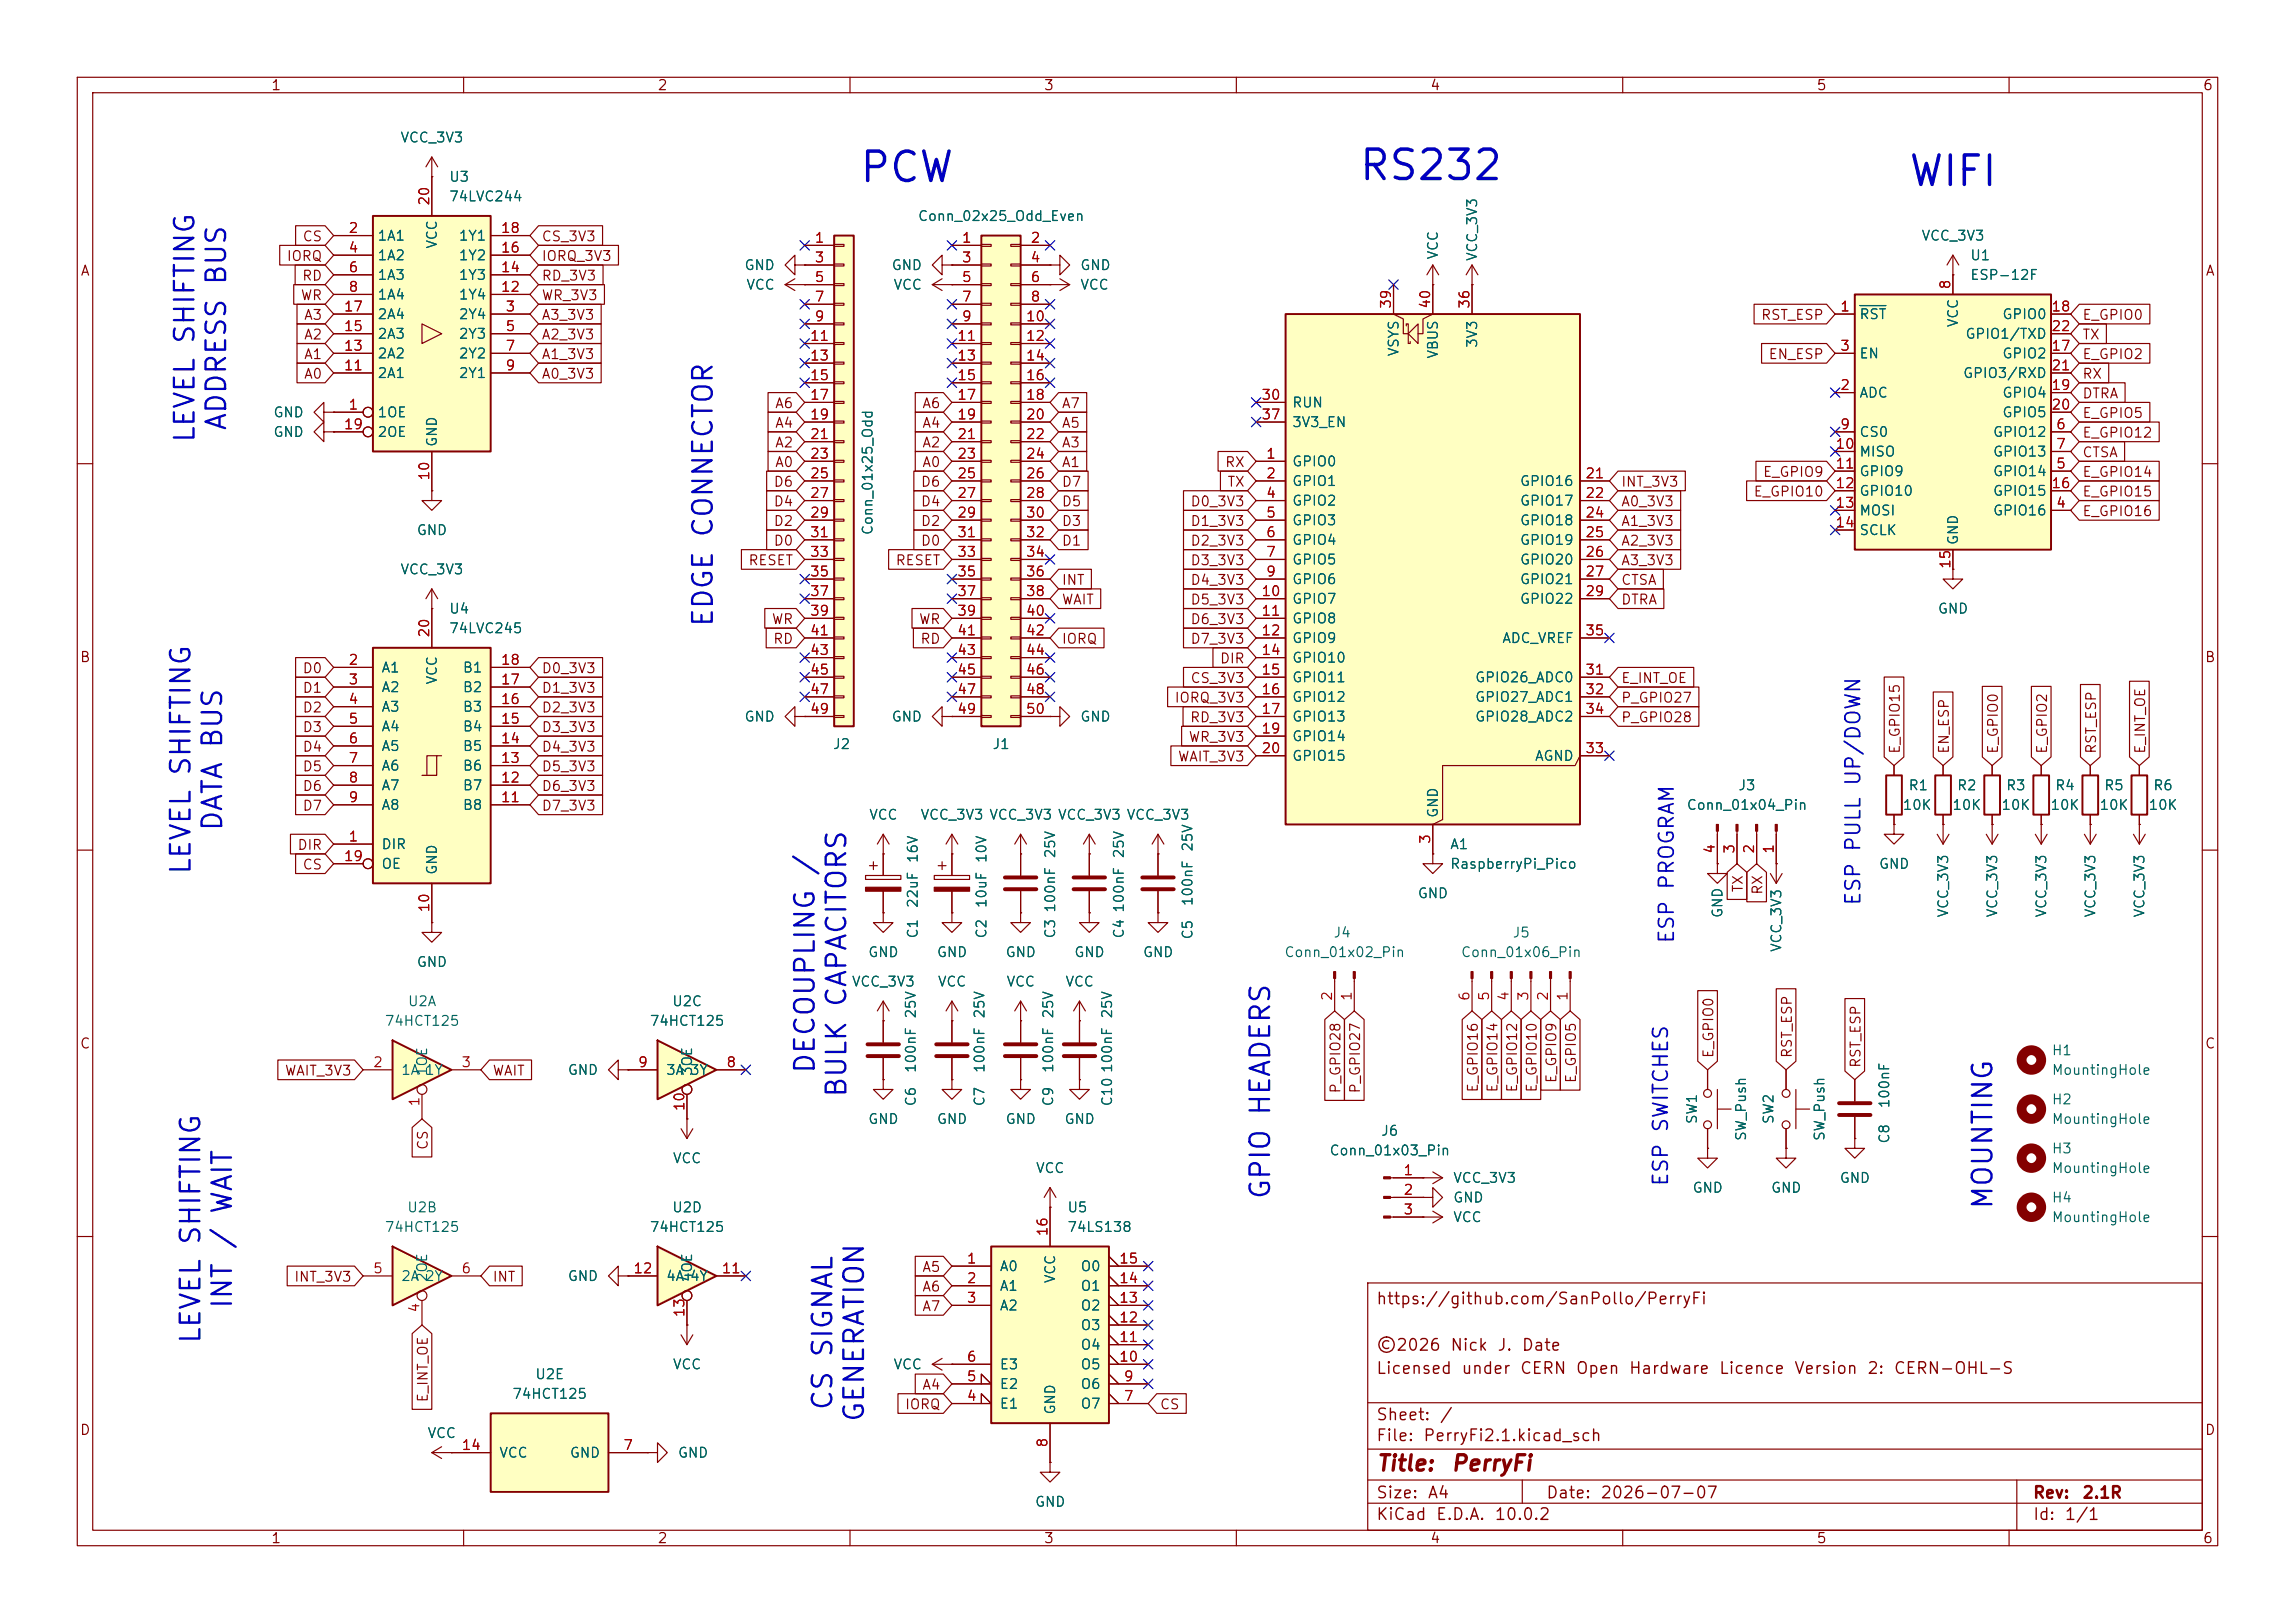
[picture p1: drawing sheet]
<svg xmlns="http://www.w3.org/2000/svg" width="297mm" height="210mm" viewBox="0 0 297 210" stroke-linecap="round" stroke-linejoin="round" font-family="sans-serif">
<defs><g id="words">
<g font-size="3.8" fill="#0000c2">
<text x="111" y="24.5">PCW</text>
<text x="175.6" y="24.3">RS232</text>
<text x="246.8" y="25">WIFI</text>
</g>
<g font-size="2.5" fill="#0000c2">
<text x="25.8" y="57.5" transform="rotate(-90 25.8 57.5)">LEVEL SHIFTING</text>
<text x="29.9" y="55.9" transform="rotate(-90 29.9 55.9)">ADDRESS BUS</text>
<text x="92.9" y="81.3" transform="rotate(-90 92.9 81.3)">EDGE CONNECTOR</text>
<text x="29.4" y="107.7" transform="rotate(-90 29.4 107.7)">DATA BUS</text>
<text x="25.3" y="113.3" transform="rotate(-90 25.3 113.3)">LEVEL SHIFTING</text>
<text x="106.1" y="139.1" transform="rotate(-90 106.1 139.1)">DECOUPLING /</text>
<text x="110.2" y="142.2" transform="rotate(-90 110.2 142.2)">BULK CAPACITORS</text>
<text x="165" y="155.4" transform="rotate(-90 165 155.4)">GPIO HEADERS</text>
<text x="258.5" y="156.7" transform="rotate(-90 258.5 156.7)">MOUNTING</text>
<text x="30.7" y="169.5" transform="rotate(-90 30.7 169.5)">INT / WAIT</text>
<text x="26.6" y="174.1" transform="rotate(-90 26.6 174.1)">LEVEL SHIFTING</text>
<text x="108.4" y="182.7" transform="rotate(-90 108.4 182.7)">CS SIGNAL</text>
<text x="112.4" y="184.2" transform="rotate(-90 112.4 184.2)">GENERATION</text>
</g>
<g font-size="2" fill="#840000">
<text x="178" y="190.8">Title:</text>
<text x="187.7" y="190.8">PerryFi</text>
</g>
<g font-size="1.9" fill="#0000c2">
<text x="241.2" y="117.3" transform="rotate(-90 241.2 117.3)">ESP PULL UP/DOWN</text>
<text x="217.1" y="122.2" transform="rotate(-90 217.1 122.2)">ESP PROGRAM</text>
<text x="216.3" y="153.6" transform="rotate(-90 216.3 153.6)">ESP SWITCHES</text>
</g>
<g font-size="1.5" fill="#840000">
<text x="178" y="169.2">https://github.com/SanPollo/PerryFi</text>
<text x="178" y="178.2">Licensed</text>
<text x="178" y="175.2">©2026</text>
<text x="187.6" y="175.2">Nick</text>
<text x="189" y="178.2">under</text>
<text x="193.7" y="175.2">J.</text>
<text x="196.6" y="178.2">CERN</text>
<text x="196.8" y="175.2">Date</text>
<text x="203.8" y="178.2">Open</text>
<text x="210.7" y="178.2">Hardware</text>
<text x="222.4" y="178.2">Licence</text>
<text x="232.1" y="178.2">Version</text>
<text x="241.5" y="178.2">2:</text>
<text x="245" y="178.2">CERN-OHL-S</text>
<text x="178" y="184.2">Sheet:</text>
<text x="186.2" y="184.2">/</text>
<text x="178" y="186.9">File:</text>
<text x="184.1" y="186.9">PerryFi2.1.kicad_sch</text>
<text x="178" y="197.1">KiCad</text>
<text x="178" y="194.3">Size:</text>
<text x="184.7" y="194.3">A4</text>
<text x="185.7" y="197.1">E.D.A.</text>
<text x="193.3" y="197.1">10.0.2</text>
<text x="200" y="194.3">Date:</text>
<text x="207" y="194.3">2026-07-07</text>
<text x="263" y="194.3">Rev:</text>
<text x="263" y="197.1">Id:</text>
<text x="267.1" y="197.1">1/1</text>
<text x="269.4" y="194.3">2.1R</text>
</g>
<g font-size="1.3" fill="#840000">
<text x="35" y="12">1</text>
<text x="85" y="12">2</text>
<text x="135" y="12">3</text>
<text x="185" y="12">4</text>
<text x="235" y="12">5</text>
<text x="285" y="12">6</text>
<text x="10.3" y="36">A</text>
<text x="37" y="34.1">IORQ</text>
<text x="39.1" y="31.5">CS</text>
<text x="70" y="31.5">CS_3V3</text>
<text x="70" y="34.1">IORQ_3V3</text>
<text x="285.3" y="36">A</text>
<text x="38.8" y="39.2">WR</text>
<text x="39" y="36.6">RD</text>
<text x="39.2" y="41.7">A3</text>
<text x="70" y="39.2">WR_3V3</text>
<text x="70" y="36.6">RD_3V3</text>
<text x="70" y="41.7">A3_3V3</text>
<text x="227.8" y="41.7">RST_ESP</text>
<text x="269.4" y="41.7">E_GPIO0</text>
<text x="39.2" y="44.2">A2</text>
<text x="39.2" y="46.8">A1</text>
<text x="70" y="44.2">A2_3V3</text>
<text x="70" y="46.8">A1_3V3</text>
<text x="228.8" y="46.8">EN_ESP</text>
<text x="269.4" y="46.8">E_GPIO2</text>
<text x="269.4" y="44.2">TX</text>
<text x="39.2" y="49.3">A0</text>
<text x="70" y="49.3">A0_3V3</text>
<text x="100.2" y="53.1">A6</text>
<text x="119.3" y="53.1">A6</text>
<text x="137.3" y="53.1">A7</text>
<text x="269.4" y="51.9">DTRA</text>
<text x="269.4" y="49.3">RX</text>
<text x="100.2" y="55.7">A4</text>
<text x="100.2" y="58.2">A2</text>
<text x="119.3" y="55.7">A4</text>
<text x="119.3" y="58.2">A2</text>
<text x="137.3" y="58.2">A3</text>
<text x="137.3" y="55.7">A5</text>
<text x="269.4" y="59.5">CTSA</text>
<text x="269.4" y="56.9">E_GPIO12</text>
<text x="269.4" y="54.4">E_GPIO5</text>
<text x="100" y="63.3">D6</text>
<text x="100" y="65.8">D4</text>
<text x="100.2" y="60.8">A0</text>
<text x="119.1" y="63.3">D6</text>
<text x="119.1" y="65.8">D4</text>
<text x="119.3" y="60.8">A0</text>
<text x="137.3" y="63.3">D7</text>
<text x="137.3" y="60.8">A1</text>
<text x="137.3" y="65.8">D5</text>
<text x="154" y="65.8">D0_3V3</text>
<text x="158.4" y="60.8">RX</text>
<text x="158.8" y="63.3">TX</text>
<text x="209.7" y="63.3">INT_3V3</text>
<text x="209.7" y="65.8">A0_3V3</text>
<text x="226.8" y="64.6">E_GPIO10</text>
<text x="228.1" y="62">E_GPIO9</text>
<text x="269.4" y="64.6">E_GPIO15</text>
<text x="269.4" y="62">E_GPIO14</text>
<text x="100" y="68.4">D2</text>
<text x="100" y="70.9">D0</text>
<text x="119.1" y="70.9">D0</text>
<text x="119.1" y="68.4">D2</text>
<text x="137.3" y="70.9">D1</text>
<text x="137.3" y="68.4">D3</text>
<text x="154" y="70.9">D2_3V3</text>
<text x="154" y="68.4">D1_3V3</text>
<text x="209.7" y="70.9">A2_3V3</text>
<text x="209.7" y="68.4">A1_3V3</text>
<text x="269.4" y="67.1">E_GPIO16</text>
<text x="96.8" y="73.5">RESET</text>
<text x="115.8" y="73.5">RESET</text>
<text x="137.3" y="76">INT</text>
<text x="154" y="73.5">D3_3V3</text>
<text x="154" y="76">D4_3V3</text>
<text x="209.7" y="73.5">A3_3V3</text>
<text x="209.7" y="76">CTSA</text>
<text x="99.8" y="81.1">WR</text>
<text x="100" y="83.6">RD</text>
<text x="118.8" y="81.1">WR</text>
<text x="119" y="83.6">RD</text>
<text x="137.3" y="78.5">WAIT</text>
<text x="137.3" y="83.6">IORQ</text>
<text x="154" y="83.6">D7_3V3</text>
<text x="154" y="81.1">D6_3V3</text>
<text x="154" y="78.5">D5_3V3</text>
<text x="209.7" y="78.5">DTRA</text>
<text x="10.3" y="86">B</text>
<text x="39.1" y="90">D1</text>
<text x="39.1" y="87.4">D0</text>
<text x="70" y="90">D1_3V3</text>
<text x="70" y="87.4">D0_3V3</text>
<text x="154" y="88.7">CS_3V3</text>
<text x="157.8" y="86.2">DIR</text>
<text x="209.7" y="88.7">E_INT_OE</text>
<text x="285.3" y="86">B</text>
<text x="39.1" y="95">D3</text>
<text x="39.1" y="92.5">D2</text>
<text x="70" y="92.5">D2_3V3</text>
<text x="70" y="95">D3_3V3</text>
<text x="151.9" y="91.2">IORQ_3V3</text>
<text x="153.9" y="93.8">RD_3V3</text>
<text x="209.7" y="93.8">P_GPIO28</text>
<text x="209.7" y="91.2">P_GPIO27</text>
<text x="39.1" y="100.1">D5</text>
<text x="39.1" y="97.6">D4</text>
<text x="70" y="97.6">D4_3V3</text>
<text x="70" y="100.1">D5_3V3</text>
<text x="152.3" y="98.9">WAIT_3V3</text>
<text x="153.7" y="96.3">WR_3V3</text>
<text x="246.2" y="97.6" transform="rotate(-90 246.2 97.6)">E_GPIO15</text>
<text x="252.5" y="97.6" transform="rotate(-90 252.5 97.6)">EN_ESP</text>
<text x="258.9" y="97.6" transform="rotate(-90 258.9 97.6)">E_GPIO0</text>
<text x="265.2" y="97.6" transform="rotate(-90 265.2 97.6)">E_GPIO2</text>
<text x="271.6" y="97.6" transform="rotate(-90 271.6 97.6)">RST_ESP</text>
<text x="277.9" y="97.6" transform="rotate(-90 277.9 97.6)">E_INT_OE</text>
<text x="39.1" y="102.7">D6</text>
<text x="39.1" y="105.2">D7</text>
<text x="70" y="105.2">D7_3V3</text>
<text x="70" y="102.7">D6_3V3</text>
<text x="38.4" y="110.3">DIR</text>
<text x="39.1" y="112.8">CS</text>
<text x="225.9" y="115.6" transform="rotate(-90 225.9 115.6)">TX</text>
<text x="228.4" y="115.9" transform="rotate(-90 228.4 115.9)">RX</text>
<text x="10.3" y="136">C</text>
<text x="222" y="137" transform="rotate(-90 222 137)">E_GPIO0</text>
<text x="232.2" y="137" transform="rotate(-90 232.2 137)">RST_ESP</text>
<text x="285.3" y="136">C</text>
<text x="36.8" y="139.5">WAIT_3V3</text>
<text x="63.7" y="139.5">WAIT</text>
<text x="173.8" y="141.6" transform="rotate(-90 173.8 141.6)">P_GPIO28</text>
<text x="176.3" y="141.6" transform="rotate(-90 176.3 141.6)">P_GPIO27</text>
<text x="191.6" y="141.5" transform="rotate(-90 191.6 141.5)">E_GPIO16</text>
<text x="194.1" y="141.5" transform="rotate(-90 194.1 141.5)">E_GPIO14</text>
<text x="196.6" y="141.5" transform="rotate(-90 196.6 141.5)">E_GPIO12</text>
<text x="199.2" y="141.5" transform="rotate(-90 199.2 141.5)">E_GPIO10</text>
<text x="201.7" y="140.2" transform="rotate(-90 201.7 140.2)">E_GPIO9</text>
<text x="204.3" y="140.2" transform="rotate(-90 204.3 140.2)">E_GPIO5</text>
<text x="241.1" y="138.3" transform="rotate(-90 241.1 138.3)">RST_ESP</text>
<text x="55.7" y="148.9" transform="rotate(-90 55.7 148.9)">CS</text>
<text x="38" y="166.2">INT_3V3</text>
<text x="63.7" y="166.2">INT</text>
<text x="119.3" y="164.9">A5</text>
<text x="119.3" y="167.4">A6</text>
<text x="119.3" y="170">A7</text>
<text x="10.3" y="186">D</text>
<text x="55.7" y="181.5" transform="rotate(-90 55.7 181.5)">E_INT_OE</text>
<text x="117" y="182.7">IORQ</text>
<text x="119.3" y="180.1">A4</text>
<text x="150" y="182.7">CS</text>
<text x="285.3" y="186">D</text>
<text x="35" y="200">1</text>
<text x="85" y="200">2</text>
<text x="135" y="200">3</text>
<text x="185" y="200">4</text>
<text x="235" y="200">5</text>
<text x="285" y="200">6</text>
</g>
<g font-size="1.3" fill="#006464">
<text x="51.7" y="18.8">VCC_3V3</text>
<text x="58" y="23.8">U3</text>
<text x="58" y="26.4">74LVC244</text>
<text x="118.7" y="28.9">Conn_02x25_Odd_Even</text>
<text x="48.8" y="31.5">1A1</text>
<text x="48.8" y="34">1A2</text>
<text x="56.9" y="32.3" transform="rotate(-90 56.9 32.3)">VCC</text>
<text x="59.3" y="34">1Y2</text>
<text x="59.3" y="31.5">1Y1</text>
<text x="96.2" y="35.3">GND</text>
<text x="115.3" y="35.3">GND</text>
<text x="139.7" y="35.3">GND</text>
<text x="186.4" y="33.7" transform="rotate(-90 186.4 33.7)">VCC</text>
<text x="191.5" y="33.9" transform="rotate(-90 191.5 33.9)">VCC_3V3</text>
<text x="248.6" y="31.5">VCC_3V3</text>
<text x="254.9" y="34">U1</text>
<text x="48.8" y="36.5">1A3</text>
<text x="48.8" y="39.1">1A4</text>
<text x="48.8" y="41.6">2A4</text>
<text x="59.3" y="41.6">2Y4</text>
<text x="59.3" y="39.1">1Y4</text>
<text x="59.3" y="36.5">1Y3</text>
<text x="96.5" y="37.8">VCC</text>
<text x="115.5" y="37.8">VCC</text>
<text x="139.7" y="37.8">VCC</text>
<text x="240.5" y="41.6">RST</text>
<text x="254.9" y="36.5">ESP-12F</text>
<text x="259" y="41.6">GPIO0</text>
<text x="48.8" y="46.7">2A2</text>
<text x="48.8" y="44.2">2A3</text>
<text x="59.3" y="44.2">2Y3</text>
<text x="59.3" y="46.7">2Y2</text>
<text x="181.3" y="46.2" transform="rotate(-90 181.3 46.2)">VSYS</text>
<text x="186.4" y="46.5" transform="rotate(-90 186.4 46.5)">VBUS</text>
<text x="191.5" y="45.1" transform="rotate(-90 191.5 45.1)">3V3</text>
<text x="240.5" y="46.7">EN</text>
<text x="253.7" y="42.4" transform="rotate(-90 253.7 42.4)">VCC</text>
<text x="254.3" y="44.2">GPIO1/TXD</text>
<text x="259" y="46.7">GPIO2</text>
<text x="48.8" y="49.2">2A1</text>
<text x="59.3" y="49.2">2Y1</text>
<text x="167.1" y="53">RUN</text>
<text x="240.5" y="51.8">ADC</text>
<text x="254" y="49.2">GPIO3/RXD</text>
<text x="259" y="51.8">GPIO4</text>
<text x="35.3" y="54.3">GND</text>
<text x="35.3" y="56.9">GND</text>
<text x="48.8" y="54.3">1OE</text>
<text x="48.8" y="56.9">2OE</text>
<text x="56.9" y="57.9" transform="rotate(-90 56.9 57.9)">GND</text>
<text x="167.1" y="55.6">3V3_EN</text>
<text x="240.5" y="56.9">CS0</text>
<text x="240.5" y="59.4">MISO</text>
<text x="257.8" y="56.9">GPIO12</text>
<text x="257.8" y="59.4">GPIO13</text>
<text x="259" y="54.3">GPIO5</text>
<text x="167.1" y="60.7">GPIO0</text>
<text x="167.1" y="63.2">GPIO1</text>
<text x="167.1" y="65.7">GPIO2</text>
<text x="196.6" y="63.2">GPIO16</text>
<text x="196.6" y="65.7">GPIO17</text>
<text x="240.5" y="61.9">GPIO9</text>
<text x="240.5" y="64.5">GPIO10</text>
<text x="257.8" y="61.9">GPIO14</text>
<text x="257.8" y="64.5">GPIO15</text>
<text x="53.8" y="69.6">GND</text>
<text x="113.2" y="69.3" transform="rotate(-90 113.2 69.3)">Conn_01x25_Odd</text>
<text x="167.1" y="68.3">GPIO3</text>
<text x="167.1" y="70.8">GPIO4</text>
<text x="196.6" y="68.3">GPIO18</text>
<text x="196.6" y="70.8">GPIO19</text>
<text x="240.5" y="67">MOSI</text>
<text x="240.5" y="69.6">SCLK</text>
<text x="253.7" y="70.6" transform="rotate(-90 253.7 70.6)">GND</text>
<text x="257.8" y="67">GPIO16</text>
<text x="51.7" y="74.6">VCC_3V3</text>
<text x="167.1" y="73.4">GPIO5</text>
<text x="167.1" y="75.9">GPIO6</text>
<text x="196.6" y="73.4">GPIO20</text>
<text x="196.6" y="75.9">GPIO21</text>
<text x="58" y="79.7">U4</text>
<text x="58" y="82.3">74LVC245</text>
<text x="167.1" y="78.4">GPIO7</text>
<text x="167.1" y="81">GPIO8</text>
<text x="167.1" y="83.5">GPIO9</text>
<text x="194.3" y="83.5">ADC_VREF</text>
<text x="196.6" y="78.4">GPIO22</text>
<text x="250.7" y="79.7">GND</text>
<text x="49.3" y="87.3">A1</text>
<text x="49.3" y="89.9">A2</text>
<text x="56.9" y="88.7" transform="rotate(-90 56.9 88.7)">VCC</text>
<text x="59.8" y="89.9">B2</text>
<text x="59.8" y="87.3">B1</text>
<text x="167.1" y="86.1">GPIO10</text>
<text x="167.1" y="88.6">GPIO11</text>
<text x="190.8" y="88.6">GPIO26_ADC0</text>
<text x="49.3" y="92.4">A3</text>
<text x="49.3" y="95">A4</text>
<text x="59.8" y="95">B4</text>
<text x="59.8" y="92.4">B3</text>
<text x="96.2" y="93.7">GND</text>
<text x="115.3" y="93.7">GND</text>
<text x="139.7" y="93.7">GND</text>
<text x="167.1" y="91.1">GPIO12</text>
<text x="167.1" y="93.7">GPIO13</text>
<text x="190.8" y="91.1">GPIO27_ADC1</text>
<text x="190.8" y="93.7">GPIO28_ADC2</text>
<text x="49.3" y="97.5">A5</text>
<text x="49.3" y="100">A6</text>
<text x="59.8" y="100">B6</text>
<text x="59.8" y="97.5">B5</text>
<text x="107.7" y="97.2">J2</text>
<text x="128.3" y="97.2">J1</text>
<text x="167.1" y="96.2">GPIO14</text>
<text x="167.1" y="98.8">GPIO15</text>
<text x="198.5" y="98.8">AGND</text>
<text x="49.3" y="102.6">A7</text>
<text x="49.3" y="105.1">A8</text>
<text x="59.8" y="105.1">B8</text>
<text x="59.8" y="102.6">B7</text>
<text x="112.4" y="106.4">VCC</text>
<text x="119" y="106.4">VCC_3V3 VCC_3V3 VCC_3V3 VCC_3V3</text>
<text x="186.4" y="105.9" transform="rotate(-90 186.4 105.9)">GND</text>
<text x="218.2" y="105.1">Conn_01x04_Pin</text>
<text x="224.9" y="102.6">J3</text>
<text x="246.1" y="105.1">10K</text>
<text x="246.9" y="102.6">R1</text>
<text x="252.6" y="105.1">10K</text>
<text x="253.2" y="102.6">R2</text>
<text x="258.9" y="105.1">10K</text>
<text x="259.5" y="102.6">R3</text>
<text x="265.3" y="105.1">10K</text>
<text x="265.9" y="102.6">R4</text>
<text x="271.6" y="105.1">10K</text>
<text x="272.2" y="102.6">R5</text>
<text x="278" y="105.1">10K</text>
<text x="278.6" y="102.6">R6</text>
<text x="49.3" y="110.2">DIR</text>
<text x="49.3" y="112.7">OE</text>
<text x="56.9" y="113.3" transform="rotate(-90 56.9 113.3)">GND</text>
<text x="119.1" y="111.8" transform="rotate(-90 119.1 111.8)">16V</text>
<text x="128" y="111.8" transform="rotate(-90 128 111.8)">10V</text>
<text x="136.9" y="111.2" transform="rotate(-90 136.9 111.2)">25V</text>
<text x="145.8" y="111.2" transform="rotate(-90 145.8 111.2)">25V</text>
<text x="154.6" y="110.3" transform="rotate(-90 154.6 110.3)">25V</text>
<text x="187.6" y="110.2">A1</text>
<text x="187.6" y="112.7">RaspberryPi_Pico</text>
<text x="243.1" y="112.7">GND</text>
<text x="119.1" y="117.6" transform="rotate(-90 119.1 117.6)">22uF</text>
<text x="128" y="117.6" transform="rotate(-90 128 117.6)">10uF</text>
<text x="136.9" y="118.2" transform="rotate(-90 136.9 118.2)">100nF</text>
<text x="145.8" y="118.2" transform="rotate(-90 145.8 118.2)">100nF</text>
<text x="154.6" y="117.3" transform="rotate(-90 154.6 117.3)">100nF</text>
<text x="183.4" y="116.5">GND</text>
<text x="223.2" y="118.9" transform="rotate(-90 223.2 118.9)">GND</text>
<text x="252.4" y="118.8" transform="rotate(-90 252.4 118.8)">VCC_3V3</text>
<text x="258.8" y="118.8" transform="rotate(-90 258.8 118.8)">VCC_3V3</text>
<text x="265.1" y="118.8" transform="rotate(-90 265.1 118.8)">VCC_3V3</text>
<text x="271.5" y="118.8" transform="rotate(-90 271.5 118.8)">VCC_3V3</text>
<text x="277.8" y="118.8" transform="rotate(-90 277.8 118.8)">VCC_3V3</text>
<text x="53.8" y="125.4">GND</text>
<text x="112.3" y="124.2">GND</text>
<text x="119.1" y="121.5" transform="rotate(-90 119.1 121.5)">C1</text>
<text x="121.2" y="124.2">GND</text>
<text x="128" y="121.5" transform="rotate(-90 128 121.5)">C2</text>
<text x="130" y="124.2">GND</text>
<text x="136.9" y="121.5" transform="rotate(-90 136.9 121.5)">C3</text>
<text x="138.9" y="124.2">GND</text>
<text x="145.8" y="121.5" transform="rotate(-90 145.8 121.5)">C4</text>
<text x="147.8" y="124.2">GND</text>
<text x="154.6" y="121.7" transform="rotate(-90 154.6 121.7)">C5</text>
<text x="166.1" y="124.2">Conn_01x02_Pin</text>
<text x="172.5" y="121.6">J4</text>
<text x="189" y="124.2">Conn_01x06_Pin</text>
<text x="195.7" y="121.6">J5</text>
<text x="230.8" y="123.3" transform="rotate(-90 230.8 123.3)">VCC_3V3</text>
<text x="52.7" y="130.5">U2A</text>
<text x="86.9" y="130.5">U2C</text>
<text x="110.1" y="128">VCC_3V3</text>
<text x="118.8" y="131.9" transform="rotate(-90 118.8 131.9)">25V</text>
<text x="121.3" y="128">VCC</text>
<text x="127.7" y="131.9" transform="rotate(-90 127.7 131.9)">25V</text>
<text x="130.2" y="128">VCC</text>
<text x="136.6" y="131.9" transform="rotate(-90 136.6 131.9)">25V</text>
<text x="137.8" y="128">VCC</text>
<text x="144.2" y="131.9" transform="rotate(-90 144.2 131.9)">25V</text>
<text x="49.7" y="133.1">74HCT125</text>
<text x="84" y="133.1">74HCT125</text>
<text x="265.4" y="136.9">H1</text>
<text x="51.8" y="139.4">1A 1Y</text>
<text x="55.6" y="139.3" transform="rotate(-90 55.6 139.3)">1OE</text>
<text x="73.4" y="139.4">GND</text>
<text x="86.1" y="139.4">3A 3Y</text>
<text x="89.9" y="139.3" transform="rotate(-90 89.9 139.3)">3OE</text>
<text x="118.8" y="143.2" transform="rotate(-90 118.8 143.2)">C6</text>
<text x="118.8" y="138.9" transform="rotate(-90 118.8 138.9)">100nF</text>
<text x="127.7" y="143.2" transform="rotate(-90 127.7 143.2)">C7</text>
<text x="127.7" y="138.9" transform="rotate(-90 127.7 138.9)">100nF</text>
<text x="136.6" y="143.2" transform="rotate(-90 136.6 143.2)">C9</text>
<text x="136.6" y="138.9" transform="rotate(-90 136.6 138.9)">100nF</text>
<text x="144.2" y="143.2" transform="rotate(-90 144.2 143.2)">C10</text>
<text x="144.2" y="138.9" transform="rotate(-90 144.2 138.9)">100nF</text>
<text x="244.8" y="143.5" transform="rotate(-90 244.8 143.5)">100nF</text>
<text x="265.4" y="143.2">H2</text>
<text x="265.4" y="139.4">MountingHole</text>
<text x="112.3" y="145.8">GND</text>
<text x="121.2" y="145.8">GND</text>
<text x="130" y="145.8">GND</text>
<text x="137.7" y="145.8">GND</text>
<text x="172" y="149.8">Conn_01x03_Pin</text>
<text x="178.6" y="147.3">J6</text>
<text x="219.9" y="145.5" transform="rotate(-90 219.9 145.5)">SW1</text>
<text x="226.3" y="147.7" transform="rotate(-90 226.3 147.7)">SW_Push</text>
<text x="229.8" y="145.5" transform="rotate(-90 229.8 145.5)">SW2</text>
<text x="236.4" y="147.7" transform="rotate(-90 236.4 147.7)">SW_Push</text>
<text x="244.8" y="148.1" transform="rotate(-90 244.8 148.1)">C8</text>
<text x="265.4" y="145.8">MountingHole</text>
<text x="265.4" y="149.6">H3</text>
<text x="87" y="150.8">VCC</text>
<text x="134" y="152.1">VCC</text>
<text x="188" y="155.9">GND</text>
<text x="188" y="153.4">VCC_3V3</text>
<text x="218.9" y="154.6">GND</text>
<text x="229.1" y="154.6">GND</text>
<text x="238" y="153.4">GND</text>
<text x="265.4" y="155.9">H4</text>
<text x="265.4" y="152.1">MountingHole</text>
<text x="49.7" y="159.7">74HCT125</text>
<text x="52.6" y="157.2">U2B</text>
<text x="84" y="159.7">74HCT125</text>
<text x="86.9" y="157.2">U2D</text>
<text x="138" y="159.7">74LS138</text>
<text x="138" y="157.2">U5</text>
<text x="188" y="158.5">VCC</text>
<text x="265.4" y="158.5">MountingHole</text>
<text x="51.8" y="166.1">2A 2Y</text>
<text x="55.6" y="166" transform="rotate(-90 55.6 166)">2OE</text>
<text x="73.4" y="166.1">GND</text>
<text x="86.1" y="166.1">4A 4Y</text>
<text x="89.9" y="166" transform="rotate(-90 89.9 166)">4OE</text>
<text x="129.3" y="164.8">A0</text>
<text x="129.3" y="167.3">A1</text>
<text x="136.9" y="166.1" transform="rotate(-90 136.9 166.1)">VCC</text>
<text x="139.8" y="167.3">O1</text>
<text x="139.8" y="164.8">O0</text>
<text x="129.3" y="169.9">A2</text>
<text x="139.8" y="172.4">O3</text>
<text x="139.8" y="169.9">O2</text>
<text x="69.2" y="178.8">U2E</text>
<text x="87" y="177.5">VCC</text>
<text x="115.5" y="177.5">VCC</text>
<text x="129.3" y="177.5">E3</text>
<text x="139.8" y="177.5">O5</text>
<text x="139.8" y="175">O4</text>
<text x="66.2" y="181.3">74HCT125</text>
<text x="129.3" y="182.6">E1</text>
<text x="129.3" y="180">E2</text>
<text x="136.9" y="183.1" transform="rotate(-90 136.9 183.1)">GND</text>
<text x="139.8" y="182.6">O7</text>
<text x="139.8" y="180">O6</text>
<text x="55.2" y="186.4">VCC</text>
<text x="64.5" y="188.9">VCC</text>
<text x="73.7" y="188.9">GND</text>
<text x="87.6" y="188.9">GND</text>
<text x="133.9" y="195.3">GND</text>
</g>
<g font-size="1.3" fill="#a90000">
<text x="55.9" y="26.7" transform="rotate(-90 55.9 26.7)">20</text>
<text x="45" y="30.5">2</text>
<text x="45" y="33">4</text>
<text x="45" y="35.5">6</text>
<text x="64.7" y="35.5">14</text>
<text x="64.7" y="33">16</text>
<text x="64.7" y="30.5">18</text>
<text x="105.3" y="31.7">1</text>
<text x="105.3" y="34.3">3</text>
<text x="124.4" y="31.7">1</text>
<text x="124.4" y="34.3">3</text>
<text x="133.3" y="31.7">2</text>
<text x="133.3" y="34.3">4</text>
<text x="44.4" y="40.6">17</text>
<text x="45" y="38.1">8</text>
<text x="64.7" y="38.1">12</text>
<text x="65.3" y="40.6">3</text>
<text x="105.3" y="36.8">5</text>
<text x="105.3" y="39.3">7</text>
<text x="105.3" y="41.9">9</text>
<text x="124.4" y="36.8">5</text>
<text x="124.4" y="39.3">7</text>
<text x="124.4" y="41.9">9</text>
<text x="132.7" y="41.9">10</text>
<text x="133.3" y="36.8">6</text>
<text x="133.3" y="39.3">8</text>
<text x="180.3" y="40" transform="rotate(-90 180.3 40)">39</text>
<text x="185.4" y="40" transform="rotate(-90 185.4 40)">40</text>
<text x="190.5" y="40" transform="rotate(-90 190.5 40)">36</text>
<text x="238.1" y="40.6">1</text>
<text x="252.7" y="37.5" transform="rotate(-90 252.7 37.5)">8</text>
<text x="265.4" y="40.6">18</text>
<text x="44.4" y="45.7">13</text>
<text x="44.4" y="43.2">15</text>
<text x="65.3" y="43.2">5</text>
<text x="65.3" y="45.7">7</text>
<text x="104.7" y="44.4">11</text>
<text x="104.7" y="47">13</text>
<text x="123.8" y="44.4">11</text>
<text x="123.8" y="47">13</text>
<text x="132.7" y="44.4">12</text>
<text x="132.7" y="47">14</text>
<text x="238.1" y="45.7">3</text>
<text x="265.4" y="45.7">17</text>
<text x="265.4" y="43.2">22</text>
<text x="44.4" y="48.2">11</text>
<text x="45" y="53.3">1</text>
<text x="65.3" y="48.2">9</text>
<text x="104.7" y="49.5">15</text>
<text x="104.7" y="52">17</text>
<text x="123.8" y="49.5">15</text>
<text x="123.8" y="52">17</text>
<text x="132.7" y="49.5">16</text>
<text x="132.7" y="52">18</text>
<text x="163.2" y="52">30</text>
<text x="238.1" y="50.8">2</text>
<text x="265.4" y="50.8">19</text>
<text x="265.4" y="53.3">20</text>
<text x="265.4" y="48.2">21</text>
<text x="44.4" y="55.9">19</text>
<text x="104.7" y="54.6">19</text>
<text x="104.7" y="57.1">21</text>
<text x="104.7" y="59.7">23</text>
<text x="123.8" y="54.6">19</text>
<text x="123.8" y="57.1">21</text>
<text x="123.8" y="59.7">23</text>
<text x="132.7" y="54.6">20</text>
<text x="132.7" y="57.1">22</text>
<text x="132.7" y="59.7">24</text>
<text x="163.2" y="54.6">37</text>
<text x="163.8" y="59.7">1</text>
<text x="237.4" y="58.4">10</text>
<text x="238.1" y="55.9">9</text>
<text x="266" y="55.9">6</text>
<text x="266" y="58.4">7</text>
<text x="55.9" y="62.3" transform="rotate(-90 55.9 62.3)">10</text>
<text x="104.7" y="62.2">25</text>
<text x="104.7" y="64.7">27</text>
<text x="123.8" y="62.2">25</text>
<text x="123.8" y="64.7">27</text>
<text x="132.7" y="62.2">26</text>
<text x="132.7" y="64.7">28</text>
<text x="163.8" y="62.2">2</text>
<text x="163.8" y="64.7">4</text>
<text x="205.1" y="62.2">21</text>
<text x="205.1" y="64.7">22</text>
<text x="237.4" y="60.9">11</text>
<text x="237.4" y="63.5">12</text>
<text x="265.4" y="63.5">16</text>
<text x="266" y="60.9">5</text>
<text x="104.7" y="67.3">29</text>
<text x="104.7" y="69.8">31</text>
<text x="123.8" y="67.3">29</text>
<text x="123.8" y="69.8">31</text>
<text x="132.7" y="67.3">30</text>
<text x="132.7" y="69.8">32</text>
<text x="163.8" y="67.3">5</text>
<text x="163.8" y="69.8">6</text>
<text x="205.1" y="67.3">24</text>
<text x="205.1" y="69.8">25</text>
<text x="237.4" y="66">13</text>
<text x="237.4" y="68.6">14</text>
<text x="266" y="66">4</text>
<text x="104.7" y="72.4">33</text>
<text x="104.7" y="74.9">35</text>
<text x="104.7" y="77.4">37</text>
<text x="123.8" y="72.4">33</text>
<text x="123.8" y="74.9">35</text>
<text x="123.8" y="77.4">37</text>
<text x="132.7" y="72.4">34</text>
<text x="132.7" y="74.9">36</text>
<text x="132.7" y="77.4">38</text>
<text x="163.2" y="77.4">10</text>
<text x="163.8" y="72.4">7</text>
<text x="163.8" y="74.9">9</text>
<text x="205.1" y="72.4">26</text>
<text x="205.1" y="74.9">27</text>
<text x="205.1" y="77.4">29</text>
<text x="252.7" y="73.7" transform="rotate(-90 252.7 73.7)">15</text>
<text x="55.9" y="82.6" transform="rotate(-90 55.9 82.6)">20</text>
<text x="104.7" y="80">39</text>
<text x="104.7" y="82.5">41</text>
<text x="123.8" y="80">39</text>
<text x="123.8" y="82.5">41</text>
<text x="132.7" y="80">40</text>
<text x="132.7" y="82.5">42</text>
<text x="163.2" y="80">11</text>
<text x="163.2" y="82.5">12</text>
<text x="205.1" y="82.5">35</text>
<text x="45" y="86.3">2</text>
<text x="45" y="88.9">3</text>
<text x="64.7" y="88.9">17</text>
<text x="64.7" y="86.3">18</text>
<text x="104.7" y="85.1">43</text>
<text x="104.7" y="87.6">45</text>
<text x="123.8" y="85.1">43</text>
<text x="123.8" y="87.6">45</text>
<text x="132.7" y="85.1">44</text>
<text x="132.7" y="87.6">46</text>
<text x="163.2" y="85.1">14</text>
<text x="163.2" y="87.6">15</text>
<text x="205.1" y="87.6">31</text>
<text x="45" y="91.4">4</text>
<text x="45" y="94">5</text>
<text x="64.7" y="94">15</text>
<text x="64.7" y="91.4">16</text>
<text x="104.7" y="90.1">47</text>
<text x="104.7" y="92.7">49</text>
<text x="123.8" y="90.1">47</text>
<text x="123.8" y="92.7">49</text>
<text x="132.7" y="90.1">48</text>
<text x="132.7" y="92.7">50</text>
<text x="163.2" y="90.1">16</text>
<text x="163.2" y="92.7">17</text>
<text x="163.2" y="95.2">19</text>
<text x="205.1" y="90.1">32</text>
<text x="205.1" y="92.7">34</text>
<text x="45" y="96.5">6</text>
<text x="45" y="99">7</text>
<text x="45" y="101.6">8</text>
<text x="64.7" y="101.6">12</text>
<text x="64.7" y="99">13</text>
<text x="64.7" y="96.5">14</text>
<text x="163.2" y="97.8">20</text>
<text x="205.1" y="97.8">33</text>
<text x="45" y="104.1">9</text>
<text x="64.7" y="104.1">11</text>
<text x="44.4" y="111.7">19</text>
<text x="45" y="109.2">1</text>
<text x="185.4" y="109.3" transform="rotate(-90 185.4 109.3)">3</text>
<text x="222.2" y="110.6" transform="rotate(-90 222.2 110.6)">4</text>
<text x="224.8" y="110.6" transform="rotate(-90 224.8 110.6)">3</text>
<text x="227.3" y="110.6" transform="rotate(-90 227.3 110.6)">2</text>
<text x="229.8" y="110.6" transform="rotate(-90 229.8 110.6)">1</text>
<text x="55.9" y="118.2" transform="rotate(-90 55.9 118.2)">10</text>
<text x="172.7" y="129.6" transform="rotate(-90 172.7 129.6)">2</text>
<text x="175.2" y="129.6" transform="rotate(-90 175.2 129.6)">1</text>
<text x="190.5" y="129.6" transform="rotate(-90 190.5 129.6)">6</text>
<text x="193" y="129.6" transform="rotate(-90 193 129.6)">5</text>
<text x="195.6" y="129.6" transform="rotate(-90 195.6 129.6)">4</text>
<text x="198.1" y="129.6" transform="rotate(-90 198.1 129.6)">3</text>
<text x="200.6" y="129.6" transform="rotate(-90 200.6 129.6)">2</text>
<text x="203.2" y="129.6" transform="rotate(-90 203.2 129.6)">1</text>
<text x="48.2" y="138.4">2</text>
<text x="54.6" y="143.3" transform="rotate(-90 54.6 143.3)">1</text>
<text x="59.6" y="138.4">3</text>
<text x="82.5" y="138.4">9</text>
<text x="88.9" y="143.9" transform="rotate(-90 88.9 143.9)">10</text>
<text x="93.9" y="138.4">8</text>
<text x="181.5" y="152.4">1</text>
<text x="181.5" y="154.9">2</text>
<text x="135.9" y="160.1" transform="rotate(-90 135.9 160.1)">16</text>
<text x="181.5" y="157.5">3</text>
<text x="48.2" y="165.1">5</text>
<text x="59.6" y="165.1">6</text>
<text x="81.9" y="165.1">12</text>
<text x="93.3" y="165.1">11</text>
<text x="125" y="163.8">1</text>
<text x="125" y="166.3">2</text>
<text x="144.7" y="166.3">14</text>
<text x="144.7" y="163.8">15</text>
<text x="54.6" y="169.9" transform="rotate(-90 54.6 169.9)">4</text>
<text x="88.9" y="170.5" transform="rotate(-90 88.9 170.5)">13</text>
<text x="125" y="168.9">3</text>
<text x="144.7" y="174">11</text>
<text x="144.7" y="171.4">12</text>
<text x="144.7" y="168.9">13</text>
<text x="125" y="179">5</text>
<text x="125" y="176.5">6</text>
<text x="144.7" y="176.5">10</text>
<text x="145.3" y="179">9</text>
<text x="125" y="181.6">4</text>
<text x="145.3" y="181.6">7</text>
<text x="59.6" y="187.9">14</text>
<text x="80.6" y="187.9">7</text>
<text x="135.9" y="187.4" transform="rotate(-90 135.9 187.4)">8</text>
</g>
</g></defs>
<g fill="none" stroke="#840000" stroke-width=".15">
<path d="M10 10h277v190h-277zM12 12h273v186h-273zM60 10v2M110 10v2M160 10v2M210 10v2M260 10v2M10 60h2M285 60h2M10 110h2M285 110h2M10 160h2"/>
<path d="M120.6 176.5l1.3 .8M120.6 176.5h2.6M121.9 175.8l-1.3 .7M123.2 176.5h.1M177 166h108v32h-108zM285 160h2M55.9 188l1.2 .7M55.9 188h2.5M57.1 187.2l-1.2 .8M58.4 188h.1M60 198v2M110 198v2"/>
<path d="M160 198v2M177 194.5h108M177 191.5h108M177 187.5h108M177 181.5h108M197 191.5v3M210 198v2M260 198v2M261 191.5v6.5"/>
</g>
<path d="M63.5 182.9h15.2v10.1h-15.2z" fill="#ffffc2"/>
<path d="M63.5 182.9h15.2v10.1h-15.2z" fill="none" stroke="#840000" stroke-width=".25"/>
<g fill="none" stroke="#840000" stroke-width=".15">
<path d="M141 110.5v2.8M141 115.3v2.8M149.9 110.5h.1M149.9 108l-.8 1.2M149.9 108l.7 1.2M149.9 108v2.5M250.7 108l.8 1.2M251.5 106.7h.1M251.5 106.7v2.5M252.2 108l-.7 1.2M263.4 108l.8 1.2M264.2 106.7h.1"/>
<path d="M264.2 106.7v2.5M264.9 108l-.7 1.2M269.7 108l.8 1.2M270.5 106.7h.1M270.5 106.7v2.5M271.3 108l-.8 1.2M88.1 172.7l.8 1.3M88.9 171.5h.1M88.9 171.5v2.5M89.7 172.7l-.8 1.3M58.4 188h5.1M78.7 188h5.1"/>
<path d="M83.8 188h1.3v-1.3l1.3 1.3-1.3 1.2v-1.2M83.8 188h.1"/>
</g>
<path d="M138.9 113.5h4.1M138.9 115.1h4.1" fill="none" stroke="#840000" stroke-width=".51"/>
<path d="M85.1 161.3l7.6 3.8-7.6 3.8z" fill="#ffffc2"/>
<path d="M85.1 161.3l7.6 3.8-7.6 3.8z" fill="none" stroke="#840000" stroke-width=".25"/>
<g fill="none" stroke="#840000" stroke-width=".15">
<path d="M88.1 146.1l.8 1.2M88.9 144.8h.1M88.9 144.8v2.5M89.7 146.1l-.8 1.2M81.3 165.1h3.8M88.9 168.3v3.2M92.7 165.1h3.8"/>
<circle cx="88.9" cy="167.6" r=".63"/>
</g>
<path d="M85.1 134.6l7.6 3.8-7.6 3.8z" fill="#ffffc2"/>
<path d="M85.1 134.6l7.6 3.8-7.6 3.8z" fill="none" stroke="#840000" stroke-width=".25"/>
<g fill="none" stroke="#840000" stroke-width=".15">
<path d="M149.9 110.5v2.8M149.9 115.3v2.8M81.3 138.4h3.8M92.7 138.4h3.8M88.9 141.6v3.2"/>
<circle cx="88.9" cy="141" r=".63"/>
</g>
<path d="M147.8 113.5h4.1M147.8 115.1h4.1" fill="none" stroke="#840000" stroke-width=".51"/>
<path d="M127 30.5h5.1v63.5h-5.1z" fill="#ffffc2"/>
<path d="M127 30.5h5.1v63.5h-5.1z" fill="none" stroke="#840000" stroke-width=".25"/>
<g fill="none" stroke="#840000" stroke-width=".15">
<path d="M123.2 31.8h3.8M123.2 34.3h3.8M123.2 36.8h3.8M123.2 39.4h3.8M127 31.6h1.3v.3h-1.3zM127 34.2h1.3v.2h-1.3zM127 36.7h1.3v.3h-1.3zM127 39.2h1.3v.3h-1.3zM130.8 31.6h1.3v.3h-1.3zM130.8 34.2h1.3v.2h-1.3zM130.8 36.7h1.3v.3h-1.3zM130.8 39.2h1.3v.3h-1.3z"/>
<path d="M132.1 31.8h3.8M132.1 34.3h3.8M132.1 36.8h3.8M132.1 39.4h3.8M123.2 41.9h3.8M123.2 44.5h3.8M123.2 47h3.8M123.2 49.5h3.8M123.2 52.1h3.8M123.2 54.6h3.8M123.2 57.2h3.8M123.2 59.7h3.8"/>
<path d="M127 41.8h1.3v.2h-1.3zM127 44.3h1.3v.3h-1.3zM127 46.9h1.3v.2h-1.3zM127 49.4h1.3v.3h-1.3zM127 51.9h1.3v.3h-1.3zM127 54.5h1.3v.2h-1.3zM127 57h1.3v.3h-1.3zM127 59.6h1.3v.2h-1.3zM130.8 41.8h1.3v.2h-1.3zM130.8 44.3h1.3v.3h-1.3zM130.8 46.9h1.3v.2h-1.3zM130.8 49.4h1.3v.3h-1.3z"/>
<path d="M130.8 51.9h1.3v.3h-1.3zM130.8 54.5h1.3v.2h-1.3zM130.8 57h1.3v.3h-1.3zM130.8 59.6h1.3v.2h-1.3zM132.1 41.9h3.8M132.1 44.5h3.8M132.1 47h3.8M132.1 49.5h3.8M132.1 52.1h3.8M132.1 54.6h3.8M132.1 57.2h3.8M132.1 59.7h3.8"/>
<path d="M123.2 62.2h3.8M123.2 64.8h3.8M123.2 67.3h3.8M123.2 69.9h3.8M123.2 72.4h3.8M123.2 74.9h3.8M123.2 77.5h3.8M127 62.1h1.3v.3h-1.3zM127 64.6h1.3v.3h-1.3zM127 67.2h1.3v.2h-1.3zM127 69.7h1.3v.3h-1.3zM127 72.3h1.3v.2h-1.3z"/>
<path d="M127 74.8h1.3v.3h-1.3zM127 77.3h1.3v.3h-1.3zM127 79.9h1.3v.2h-1.3zM130.8 62.1h1.3v.3h-1.3zM130.8 64.6h1.3v.3h-1.3zM130.8 67.2h1.3v.2h-1.3zM130.8 69.7h1.3v.3h-1.3zM130.8 72.3h1.3v.2h-1.3zM130.8 74.8h1.3v.3h-1.3zM130.8 77.3h1.3v.3h-1.3zM130.8 79.9h1.3v.2h-1.3zM132.1 62.2h3.8"/>
<path d="M132.1 64.8h3.8M132.1 67.3h3.8M132.1 69.9h3.8M132.1 72.4h3.8M132.1 74.9h3.8M132.1 77.5h3.8M123.2 80h3.8M123.2 82.6h3.8M123.2 85.1h3.8M123.2 87.6h3.8M123.2 90.2h3.8M123.2 92.7h3.8"/>
<path d="M127 82.4h1.3v.3h-1.3zM127 85h1.3v.2h-1.3zM127 87.5h1.3v.3h-1.3zM127 90h1.3v.3h-1.3zM127 92.6h1.3v.2h-1.3zM130.8 82.4h1.3v.3h-1.3zM130.8 85h1.3v.2h-1.3zM130.8 87.5h1.3v.3h-1.3zM130.8 90h1.3v.3h-1.3zM130.8 92.6h1.3v.2h-1.3zM132.1 80h3.8M132.1 82.6h3.8"/>
<path d="M132.1 85.1h3.8M132.1 87.6h3.8M132.1 90.2h3.8M132.1 92.7h3.8"/>
</g>
<path d="M166.4 40.6h38.1v66.1h-38.1z" fill="#ffffc2"/>
<path d="M166.4 40.6h38.1v66.1h-38.1z" fill="none" stroke="#840000" stroke-width=".25"/>
<g fill="none" stroke="#840000" stroke-width=".15">
<path d="M180.3 36.8v3.8l1.3 .7v1.9h.6M185.4 36.8v3.8l-1.3 .7v1.9h-.6M190.5 36.8v3.8M162.6 59.7h3.8M162.6 52.1h3.8M162.6 54.6h3.8M182 42.2v-.3h.2v2.6h.3v-.3M183.5 41.9v2.6l-1.3-1.3zM162.6 62.2h3.8M162.6 64.8h3.8M162.6 67.3h3.8M162.6 69.9h3.8"/>
<path d="M162.6 72.4h3.8M162.6 74.9h3.8M162.6 77.5h3.8M204.5 62.2h3.8M204.5 64.8h3.8M204.5 67.3h3.8M204.5 69.9h3.8M204.5 72.4h3.8M204.5 74.9h3.8M204.5 77.5h3.8M162.6 80h3.8M162.6 82.6h3.8"/>
<path d="M162.6 85.1h3.8M162.6 87.6h3.8M162.6 90.2h3.8M162.6 92.7h3.8M162.6 95.3h3.8M162.6 97.8h3.8M204.5 82.6h3.8M204.5 87.6h3.8M204.5 90.2h3.8M204.5 92.7h3.8M208.3 97.8h-3.8l-.7 1.3h-17.1v6.9l-1.3 .7v3.8"/>
</g>
<path d="M48.3 27.9h15.2v30.5h-15.2z" fill="#ffffc2"/>
<g fill="none" stroke="#840000" stroke-width=".15">
<path d="M43.2 30.5h5.1M43.2 33h5.1M43.2 35.6h5.1M43.2 38.1h5.1M55.9 22.9v5M63.5 30.5h5.1M63.5 33h5.1M63.5 35.6h5.1M63.5 38.1h5.1M43.2 53.3h3.8M43.2 40.6h5.1M43.2 43.2h5.1"/>
<path d="M43.2 45.7h5.1M43.2 48.3h5.1M43.2 55.9h3.8M54.6 41.9l2.5 1.3-2.5 1.3zM55.9 58.4v5.1M63.5 40.6h5.1M63.5 43.2h5.1M63.5 45.7h5.1M63.5 48.3h5.1"/>
<circle cx="47.6" cy="53.3" r=".63"/>
<circle cx="47.6" cy="55.9" r=".63"/>
</g>
<path d="M48.3 27.9h15.2v30.5h-15.2z" fill="none" stroke="#840000" stroke-width=".25"/>
<path d="M107.9 30.5h2.6v63.5h-2.6z" fill="#ffffc2"/>
<path d="M107.9 30.5h2.6v63.5h-2.6zM256.8 100.3h2v5.1h-2z" fill="none" stroke="#840000" stroke-width=".25"/>
<g fill="none" stroke="#840000" stroke-width=".15">
<path d="M104.1 31.8h3.8M104.1 34.3h3.8M104.1 36.8h3.8M104.1 39.4h3.8M107.9 31.6h1.3v.3h-1.3zM107.9 34.2h1.3v.2h-1.3zM107.9 36.7h1.3v.3h-1.3zM107.9 39.2h1.3v.3h-1.3zM41.9 53.3v-1.2l-1.3 1.2 1.3 1.3v-1.3h1.3M43.2 53.3h.1M104.1 41.9h3.8M104.1 44.5h3.8"/>
<path d="M104.1 47h3.8M104.1 49.5h3.8M104.1 52.1h3.8M104.1 54.6h3.8M104.1 57.2h3.8M104.1 59.7h3.8M107.9 41.8h1.3v.2h-1.3zM107.9 44.3h1.3v.3h-1.3zM107.9 46.9h1.3v.2h-1.3zM107.9 49.4h1.3v.3h-1.3zM107.9 51.9h1.3v.3h-1.3zM107.9 54.5h1.3v.2h-1.3z"/>
<path d="M107.9 57h1.3v.3h-1.3zM107.9 59.6h1.3v.2h-1.3zM104.1 62.2h3.8M104.1 64.8h3.8M104.1 67.3h3.8M104.1 69.9h3.8M104.1 72.4h3.8M104.1 74.9h3.8M104.1 77.5h3.8M107.9 62.1h1.3v.3h-1.3zM107.9 64.6h1.3v.3h-1.3zM107.9 67.2h1.3v.2h-1.3z"/>
<path d="M107.9 69.7h1.3v.3h-1.3zM107.9 72.3h1.3v.2h-1.3zM107.9 74.8h1.3v.3h-1.3zM107.9 77.3h1.3v.3h-1.3zM107.9 79.9h1.3v.2h-1.3zM102.9 92.7v-1.3l-1.3 1.3 1.3 1.3v-1.3h1.2M104.1 92.7h.1M104.1 80h3.8M104.1 82.6h3.8M104.1 85.1h3.8M104.1 87.6h3.8M104.1 90.2h3.8"/>
<path d="M104.1 92.7h3.8M107.9 82.4h1.3v.3h-1.3zM107.9 85h1.3v.2h-1.3zM107.9 87.5h1.3v.3h-1.3zM107.9 90h1.3v.3h-1.3zM107.9 92.6h1.3v.2h-1.3zM121.9 92.7v-1.3l-1.3 1.3 1.3 1.3v-1.3h1.3M123.2 92.7h.1M257.8 99.1v1.2M257 108l.8 1.2M257.8 106.7h.1M257.8 105.4v3.8"/>
<path d="M258.6 108l-.8 1.2M276.1 108l.8 1.2M276.9 106.7h.1M276.9 106.7v2.5M277.6 108l-.7 1.2"/>
</g>
<path d="M50.8 161.3l7.6 3.8-7.6 3.8z" fill="#ffffc2"/>
<path d="M244.1 100.3h2v5.1h-2zM250.4 100.3h2.1v5.1h-2.1zM263.1 100.3h2.1v5.1h-2.1zM269.5 100.3h2v5.1h-2zM275.8 100.3h2.1v5.1h-2.1zM50.8 161.3l7.6 3.8-7.6 3.8z" fill="none" stroke="#840000" stroke-width=".25"/>
<g fill="none" stroke="#840000" stroke-width=".15">
<path d="M101.6 36.8h2.5M101.6 36.8l1.3 .8M102.9 34.3v-1.3l-1.3 1.3 1.3 1.3v-1.3h1.2M102.9 36.1l-1.3 .7M104.1 36.8h.1M104.1 34.3h.1M120.6 36.8l1.3 .8M120.6 36.8h2.6M121.9 34.3v-1.3l-1.3 1.3 1.3 1.3v-1.3h1.3M121.9 36.1l-1.3 .7M123.2 36.8h.1M123.2 34.3h.1"/>
<path d="M252.7 73.7v1.2h1.3l-1.3 1.3-1.2-1.3h1.2M252.7 73.7h.1M245.1 99.1v1.2M251.5 99.1v1.2M264.2 99.1v1.2M270.5 99.1v1.2M276.9 99.1v1.2M222.2 111.8v1.2h1.3l-1.3 1.3-1.2-1.3h1.2M222.2 111.8h.1M222.2 107.5v4.3M224.8 107.5v4.3M227.3 107.5v4.3"/>
<path d="M229.9 107.5v4.3M245.1 106.7v1.3h1.3l-1.3 1.2-1.3-1.2h1.3M245.1 106.7h.1M245.1 105.4v1.3M251.5 105.4v1.3M264.2 105.4v1.3M270.5 105.4v1.3M276.9 105.4v1.3M184.1 157.5h.1M184.1 157.5h2.6M185.4 156.7l1.3 .8M186.7 157.5l-1.3 .7"/>
<path d="M47 165.1h3.8M54.6 168.3v3.2M58.4 165.1h3.8"/>
<circle cx="54.6" cy="167.6" r=".63"/>
</g>
<g fill="#840000" stroke="#840000" stroke-width=".15">
<path d="M229.7 106.7h.3v.8h-.3z"/>
<path d="M227.2 106.7h.3v.8h-.3z"/>
<path d="M224.7 106.7h.2v.8h-.2z"/>
<path d="M222.1 106.7h.3v.8h-.3z"/>
</g>
<path d="M50.8 134.6l7.6 3.8-7.6 3.8z" fill="#ffffc2"/>
<path d="M50.8 134.6l7.6 3.8-7.6 3.8z" fill="none" stroke="#840000" stroke-width=".25"/>
<g fill="none" stroke="#840000" stroke-width=".15">
<path d="M132.1 118.1v1.3h1.2l-1.2 1.3-1.3-1.3h1.3M132.1 118.1h.1M141 118.1v1.3h1.2l-1.2 1.3-1.3-1.3h1.3M141 118.1h.1M141 110.5h.1M141 108l-.8 1.2M141 108l.7 1.2M141 108v2.5M47 138.4h3.8M58.4 138.4h3.8M139.7 132.1h.1M139.7 129.5l-.8 1.3"/>
<path d="M139.7 129.5l.8 1.3M139.7 129.5v2.6M54.6 141.6v3.2"/>
<circle cx="54.6" cy="141" r=".63"/>
</g>
<path d="M128.3 161.3h15.2v22.9h-15.2z" fill="#ffffc2"/>
<path d="M128.3 161.3h15.2v22.9h-15.2z" fill="none" stroke="#840000" stroke-width=".25"/>
<g fill="none" stroke="#840000" stroke-width=".15">
<path d="M41.9 55.9v-1.3l-1.3 1.3 1.3 1.3v-1.3h1.3M43.2 55.9h.1M114.3 139.7v1.3h1.3l-1.3 1.2-1.3-1.2h1.3M114.3 139.7h.1M114.3 132.1v2.8M114.3 136.9v2.8M123.2 139.7v1.3h1.3l-1.3 1.2-1.3-1.2h1.3M123.2 139.7h.1M123.2 132.1v2.8M123.2 136.9v2.8M132.1 132.1h.1M132.1 139.7v1.3h1.2l-1.2 1.2-1.3-1.2h1.3"/>
<path d="M132.1 139.7h.1M132.1 129.5l-.8 1.3M132.1 129.5l.7 1.3M132.1 129.5v2.6M139.7 139.7v1.3h1.3l-1.3 1.2-1.3-1.2h1.3M139.7 139.7h.1M139.7 132.1v2.8M139.7 136.9v2.8M135.9 156.2h.1M135.9 153.7v7.6M135.9 153.7l-.8 1.2M135.9 153.7l.8 1.2"/>
<path d="M123.2 179.1h5.1l-1.3-1.3v1.3M123.2 163.8h5.1M123.2 166.4h5.1M123.2 168.9h5.1M123.2 176.5h5.1M143.5 163.8h5.1M143.5 166.4h5.1M143.5 168.9h5.1M143.5 179.1h5.1M143.5 176.5h5.1M143.5 177.8l1.3 1.3M143.5 175.3l1.3 1.2"/>
<path d="M143.5 174h5.1M143.5 172.7l1.3 1.3M143.5 171.5h5.1M143.5 170.2l1.3 1.3M143.5 167.6l1.3 1.3M143.5 165.1l1.3 1.3M143.5 162.6l1.3 1.2M123.2 181.6h5.1l-1.3-1.3v1.3M135.9 189.2v1.3h1.3l-1.3 1.3-1.3-1.3h1.3M135.9 189.2h.1M135.9 184.2v5M143.5 181.6h5.1"/>
<path d="M143.5 180.3l1.3 1.3"/>
</g>
<path d="M112.3 135.1h4M112.3 136.7h4M121.2 135.1h4M121.2 136.7h4M137.7 135.1h4M137.7 136.7h4" fill="none" stroke="#840000" stroke-width=".51"/>
<path d="M48.3 83.8h15.2v30.5h-15.2z" fill="#ffffc2"/>
<g fill="none" stroke="#840000" stroke-width=".15">
<path d="M55.9 22.9h.1M55.9 20.3v2.6M55.9 20.3l-.8 1.3M55.9 20.3l.7 1.3M135.9 34.3h1.3v-1.3l1.2 1.3-1.2 1.3v-1.3M135.9 34.3h.1M135.9 36.8h.1M135.9 36.8h2.5M137.2 36.1l1.2 .7M138.4 36.8l-1.2 .8M185.4 36.8h.1M185.4 34.3l-.7 1.3"/>
<path d="M185.4 34.3l.8 1.3M185.4 34.3v2.5M190.5 36.8h.1M190.5 34.3l-.8 1.3M190.5 34.3l.8 1.3M190.5 34.3v2.5M55.9 63.5v1.3h1.2l-1.2 1.2-1.3-1.2h1.3M55.9 63.5h.1M55.9 78.7h.1M55.9 76.2v7.6M55.9 76.2l-.8 1.3M55.9 76.2l.7 1.3"/>
<path d="M43.2 86.4h5.1M43.2 88.9h5.1M43.2 91.4h5.1M43.2 94h5.1M43.2 96.5h5.1M43.2 99.1h5.1M56.5 97.8h-1.3v2.5M57.1 97.8h-.6v2.5h-1.9M63.5 86.4h5.1M63.5 88.9h5.1M63.5 91.4h5.1M63.5 94h5.1"/>
<path d="M63.5 96.5h5.1M63.5 99.1h5.1M135.9 92.7h1.3v-1.3l1.2 1.3-1.2 1.3v-1.3M135.9 92.7h.1M43.2 109.2h5.1M43.2 101.6h5.1M43.2 104.1h5.1M43.2 111.8h3.8M55.9 119.4v1.3h1.2l-1.2 1.2-1.3-1.2h1.3M55.9 119.4h.1M55.9 114.3v5.1M63.5 101.6h5.1"/>
<path d="M63.5 104.1h5.1M112 113.3h4.6v.5h-4.6zM112.5 112h1M113 111.5v1M114.3 110.5h.1M114.3 118.1v1.3h1.3l-1.3 1.3-1.3-1.3h1.3M114.3 118.1h.1M114.3 108v5.3M114.3 115.3v2.8M114.3 108l-.8 1.2M114.3 108l.8 1.2M120.9 113.3h4.6v.5h-4.6z"/>
<path d="M121.4 112h1M121.9 111.5v1M123.2 110.5h.1M123.2 118.1v1.3h1.3l-1.3 1.3-1.3-1.3h1.3M123.2 118.1h.1M123.2 108l-.8 1.2M123.2 108l.8 1.2M123.2 108v5.3M123.2 115.3v2.8M132.1 110.5h.1M132.1 108l-.8 1.2M132.1 108l.7 1.2"/>
<path d="M132.1 108v5.3M132.1 115.3v2.8M149.9 118.1v1.3h1.2l-1.2 1.3-1.3-1.3h1.3M149.9 118.1h.1M80 138.4v-1.2l-1.3 1.2 1.3 1.3v-1.3h1.3M81.3 138.4h.1M114.3 132.1h.1M114.3 129.5v2.6M114.3 129.5l-.8 1.3M114.3 129.5l.8 1.3M123.2 132.1h.1M123.2 129.5v2.6"/>
<path d="M123.2 129.5l-.8 1.3M123.2 129.5l.8 1.3M132.1 132.1v2.8M132.1 136.9v2.8M80 165.1v-1.3l-1.3 1.3 1.3 1.3v-1.3h1.3M81.3 165.1h.1"/>
<circle cx="47.6" cy="111.8" r=".63"/>
</g>
<path d="M48.3 83.8h15.2v30.5h-15.2z" fill="none" stroke="#840000" stroke-width=".25"/>
<g fill="#840000" stroke="#840000" stroke-width=".15">
<path d="M112 114.8h4.6v.5h-4.6z"/>
<path d="M120.9 114.8h4.6v.5h-4.6z"/>
</g>
<path d="M130 113.5h4.1M130 115.1h4.1M130 135.1h4.1M130 136.7h4.1" fill="none" stroke="#840000" stroke-width=".51"/>
<path d="M240 38.1h25.4v33h-25.4z" fill="#ffffc2"/>
<path d="M240 38.1h25.4v33h-25.4z" fill="none" stroke="#840000" stroke-width=".25"/>
<g fill="none" stroke="#840000" stroke-width=".15">
<path d="M36.2 31.7h5.9l1.1 1.3-1.1 1.3h-5.9zM38 36.8h4.1l1.1 1.3-1.1 1.3h-4.1zM38.2 34.3h3.9l1.1 1.3-1.1 1.2h-3.9zM38.3 29.2h3.8l1.1 1.3-1.1 1.3h-3.8zM38.4 39.4h3.7l1.1 1.2-1.1 1.3h-3.7zM43.2 30.5h5.1M43.2 33h5.1M43.2 35.6h5.1M43.2 38.1h5.1M55.9 22.9h.1M55.9 22.9v5M63.5 30.5h5.1"/>
<path d="M63.5 33h5.1M63.5 35.6h5.1M63.5 38.1h5.1M69.7 36.8h8.5v2.6h-8.5l-1.1-1.3zM69.7 34.3h8.3v2.5h-8.3l-1.1-1.2zM69.7 39.4h8.1v2.5h-8.1l-1.1-1.3zM69.7 29.2h8.3v2.6h-8.3l-1.1-1.3zM69.7 31.7h10.3v2.6h-10.3l-1.1-1.3zM104.1 36.8h.1M104.1 34.3h.1M104.1 31.8h3.8M104.1 34.3h3.8"/>
<path d="M104.1 36.8h3.8M104.1 39.4h3.8M123.2 36.8h.1M123.2 34.3h.1M123.2 31.8h3.8M123.2 34.3h3.8M123.2 36.8h3.8M123.2 39.4h3.8M132.1 31.8h3.8M132.1 34.3h3.8M132.1 36.8h3.8M132.1 39.4h3.8"/>
<path d="M135.9 36.8h.1M135.9 34.3h.1M180.3 36.8v3.8M185.4 36.8h.1M185.4 36.8v3.8M190.5 36.8h.1M190.5 36.8v3.8M227 39.4h9.4l1.1 1.2-1.1 1.3h-9.4zM252.7 35.6h.1M252.7 33v5.1M252.7 33l-.7 1.3M252.7 33l.8 1.3"/>
<path d="M269.1 39.4h9.1v2.5h-9.1l-1.1-1.3zM38.4 41.9h3.7l1.1 1.3-1.1 1.3h-3.7zM38.4 47h3.7l1.1 1.3-1.1 1.2h-3.7zM38.4 44.4h3.7l1.1 1.3-1.1 1.3h-3.7zM43.2 53.3h.1M43.2 55.9h.1M43.2 40.6h5.1M43.2 45.7h5.1M43.2 55.9h3.8M43.2 53.3h3.8M43.2 48.3h5.1M43.2 43.2h5.1"/>
<path d="M55.9 58.4v5.1M63.5 40.6h5.1M63.5 45.7h5.1M63.5 48.3h5.1M63.5 43.2h5.1M69.7 47h8.1v2.5h-8.1l-1.1-1.2zM69.7 41.9h8.1v2.6h-8.1l-1.1-1.3zM69.7 44.4h8.1v2.6h-8.1l-1.1-1.3zM99.4 58.4h3.6l1.1 1.3-1.1 1.3h-3.6zM99.4 53.3h3.6l1.1 1.3-1.1 1.3h-3.6zM99.4 50.8h3.6l1.1 1.3-1.1 1.2h-3.6zM99.4 55.9h3.6l1.1 1.3-1.1 1.2h-3.6z"/>
<path d="M104.1 41.9h3.8M104.1 44.5h3.8M104.1 47h3.8M104.1 49.5h3.8M104.1 52.1h3.8M104.1 54.6h3.8M104.1 57.2h3.8M104.1 59.7h3.8M118.4 53.3h3.7l1.1 1.3-1.1 1.3h-3.7zM118.4 50.8h3.7l1.1 1.3-1.1 1.2h-3.7zM118.4 55.9h3.7l1.1 1.3-1.1 1.2h-3.7zM118.4 58.4h3.7l1.1 1.3-1.1 1.3h-3.7z"/>
<path d="M123.2 41.9h3.8M123.2 44.5h3.8M123.2 47h3.8M123.2 49.5h3.8M123.2 52.1h3.8M123.2 54.6h3.8M123.2 57.2h3.8M123.2 59.7h3.8M132.1 41.9h3.8M132.1 44.5h3.8M132.1 47h3.8M132.1 49.5h3.8"/>
<path d="M132.1 52.1h3.8M132.1 54.6h3.8M132.1 57.2h3.8M132.1 59.7h3.8M137 50.8h3.6v2.5h-3.6l-1.1-1.2zM137 55.9h3.6v2.5h-3.6l-1.1-1.2zM137 58.4h3.6v2.6h-3.6l-1.1-1.3zM137 53.3h3.6v2.6h-3.6l-1.1-1.3zM157.6 58.4h3.8l1.2 1.3-1.2 1.3h-3.8zM162.6 52.1h3.8M162.6 54.6h3.8M162.6 59.7h3.8"/>
<path d="M227.2 59.7h9.2l1.1 1.3-1.1 1.2h-9.2zM228 44.4h8.4l1.1 1.3-1.1 1.3h-8.4zM237.5 40.6h2.5M237.5 50.8h2.5M237.5 45.7h2.5M237.5 55.9h2.5M237.5 58.4h2.5M265.4 40.6h2.6M265.4 50.8h2.6M265.4 45.7h2.6M265.4 55.9h2.6M265.4 58.4h2.6"/>
<path d="M265.4 53.3h2.6M265.4 48.3h2.6M265.4 43.2h2.6M269.1 57.1h5.9v2.6h-5.9l-1.1-1.3zM269.1 54.6h10.3v2.6h-10.3l-1.1-1.3zM269.1 59.7h10.3v2.5h-10.3l-1.1-1.2zM269.1 44.4h9.1v2.6h-9.1l-1.1-1.3zM269.1 41.9h3.5v2.6h-3.5l-1.1-1.3zM269.1 49.5h5.9v2.6h-5.9l-1.1-1.3zM269.1 47h3.8v2.5h-3.8l-1.1-1.2zM269.1 52.1h9.1v2.5h-9.1l-1.1-1.3zM55.9 63.5h.1"/>
<path d="M55.9 78.7h.1M55.9 78.7v5.1M95.9 71.1h7.1l1.1 1.3-1.1 1.3h-7.1zM99 78.7h4l1.1 1.3-1.1 1.3h-4zM99.2 66h3.8l1.1 1.3-1.1 1.3h-3.8zM99.2 61h3.8l1.1 1.2-1.1 1.3h-3.8zM99.2 63.5h3.8l1.1 1.3-1.1 1.2h-3.8zM99.2 68.6h3.8l1.1 1.3-1.1 1.2h-3.8zM104.1 62.2h3.8M104.1 64.8h3.8M104.1 67.3h3.8M104.1 69.9h3.8"/>
<path d="M104.1 72.4h3.8M104.1 74.9h3.8M104.1 77.5h3.8M115 71.1h7.1l1.1 1.3-1.1 1.3h-7.1zM118 78.7h4.1l1.1 1.3-1.1 1.3h-4.1zM118.3 68.6h3.8l1.1 1.3-1.1 1.2h-3.8zM118.3 61h3.8l1.1 1.2-1.1 1.3h-3.8zM118.3 63.5h3.8l1.1 1.3-1.1 1.2h-3.8zM118.3 66h3.8l1.1 1.3-1.1 1.3h-3.8zM123.2 62.2h3.8M123.2 64.8h3.8M123.2 67.3h3.8"/>
<path d="M123.2 69.9h3.8M123.2 72.4h3.8M123.2 74.9h3.8M123.2 77.5h3.8M132.1 62.2h3.8M132.1 64.8h3.8M132.1 67.3h3.8M132.1 69.9h3.8M132.1 72.4h3.8M132.1 74.9h3.8M132.1 77.5h3.8M137 61h3.8v2.5h-3.8l-1.1-1.3z"/>
<path d="M137 68.6h3.8v2.5h-3.8l-1.1-1.2zM137 63.5h3.8v2.5h-3.8l-1.1-1.2zM137 66h3.8v2.6h-3.8l-1.1-1.3zM137 73.7h4.2v2.5h-4.2l-1.1-1.3zM137 76.2h5.4v2.5h-5.4l-1.1-1.2zM153.2 63.5h8.2l1.2 1.3-1.2 1.2h-8.2zM153.2 68.6h8.2l1.2 1.3-1.2 1.2h-8.2zM153.2 66h8.2l1.2 1.3-1.2 1.3h-8.2zM153.2 71.1h8.2l1.2 1.3-1.2 1.3h-8.2zM153.2 78.7h8.2l1.2 1.3-1.2 1.3h-8.2zM153.2 73.7h8.2l1.2 1.2-1.2 1.3h-8.2zM153.2 76.2h8.2l1.2 1.3-1.2 1.2h-8.2z"/>
<path d="M157.9 61h3.5l1.2 1.2-1.2 1.3h-3.5zM162.6 62.2h3.8M162.6 64.8h3.8M162.6 67.3h3.8M162.6 69.9h3.8M162.6 72.4h3.8M162.6 74.9h3.8M162.6 77.5h3.8M204.5 62.2h3.8M204.5 64.8h3.8M204.5 67.3h3.8M204.5 69.9h3.8"/>
<path d="M204.5 72.4h3.8M204.5 74.9h3.8M204.5 77.5h3.8M209.4 71.1h8.1v2.6h-8.1l-1.1-1.3zM209.4 68.6h8.1v2.5h-8.1l-1.1-1.2zM209.4 61h8.7v2.5h-8.7l-1.1-1.3zM209.4 63.5h8.1v2.5h-8.1l-1.1-1.2zM209.4 66h8.1v2.6h-8.1l-1.1-1.3zM209.4 76.2h5.9v2.5h-5.9l-1.1-1.2zM209.4 73.7h5.9v2.5h-5.9l-1.1-1.3zM226 62.2h10.4l1.1 1.3-1.1 1.3h-10.4zM237.5 66h2.5"/>
<path d="M237.5 61h2.5M237.5 63.5h2.5M237.5 68.6h2.5M252.7 73.7h.1M252.7 71.1v2.6M265.4 66h2.6M265.4 61h2.6M265.4 63.5h2.6M269.1 64.8h10.3v2.5h-10.3l-1.1-1.3zM269.1 62.2h10.3v2.6h-10.3l-1.1-1.3zM38.3 97.8h3.8l1.1 1.3-1.1 1.2h-3.8zM38.3 92.7h3.8l1.1 1.3-1.1 1.3h-3.8z"/>
<path d="M38.3 95.2h3.8l1.1 1.3-1.1 1.3h-3.8zM38.3 87.6h3.8l1.1 1.3-1.1 1.3h-3.8zM38.3 85.1h3.8l1.1 1.3-1.1 1.2h-3.8zM38.3 90.2h3.8l1.1 1.2-1.1 1.3h-3.8zM43.2 86.4h5.1M43.2 88.9h5.1M43.2 91.4h5.1M43.2 94h5.1M43.2 96.5h5.1M43.2 99.1h5.1M63.5 86.4h5.1M63.5 88.9h5.1"/>
<path d="M63.5 91.4h5.1M63.5 94h5.1M63.5 96.5h5.1M63.5 99.1h5.1M69.7 95.2h8.3v2.6h-8.3l-1.1-1.3zM69.7 97.8h8.3v2.5h-8.3l-1.1-1.2zM69.7 90.2h8.3v2.5h-8.3l-1.1-1.3zM69.7 87.6h8.3v2.6h-8.3l-1.1-1.3zM69.7 92.7h8.3v2.6h-8.3l-1.1-1.3zM69.7 85.1h8.3v2.5h-8.3l-1.1-1.2zM99.2 81.3h3.8l1.1 1.3-1.1 1.2h-3.8zM104.1 92.7h.1"/>
<path d="M104.1 80h3.8M104.1 82.6h3.8M104.1 85.1h3.8M104.1 87.6h3.8M104.1 90.2h3.8M104.1 92.7h3.8M118.2 81.3h3.9l1.1 1.3-1.1 1.2h-3.9zM123.2 92.7h.1M123.2 80h3.8M123.2 82.6h3.8M123.2 85.1h3.8M123.2 87.6h3.8"/>
<path d="M123.2 90.2h3.8M123.2 92.7h3.8M132.1 80h3.8M132.1 82.6h3.8M132.1 85.1h3.8M132.1 87.6h3.8M132.1 90.2h3.8M132.1 92.7h3.8M135.9 92.7h.1M137 81.3h5.9v2.5h-5.9l-1.1-1.2zM151.1 88.9h10.3l1.2 1.3-1.2 1.2h-10.3zM151.5 96.5h9.9l1.2 1.3-1.2 1.3h-9.9z"/>
<path d="M152.9 94h8.5l1.2 1.3-1.2 1.2h-8.5zM153.1 91.4h8.3l1.2 1.3-1.2 1.3h-8.3zM153.2 81.3h8.2l1.2 1.3-1.2 1.2h-8.2zM153.2 86.4h8.2l1.2 1.2-1.2 1.3h-8.2zM157 83.8h4.4l1.2 1.3-1.2 1.3h-4.4zM162.6 80h3.8M162.6 82.6h3.8M162.6 85.1h3.8M162.6 87.6h3.8M162.6 90.2h3.8M162.6 92.7h3.8M162.6 95.3h3.8"/>
<path d="M162.6 97.8h3.8M204.5 82.6h3.8M204.5 87.6h3.8M204.5 90.2h3.8M204.5 92.7h3.8M204.5 97.8h3.8M209.4 86.4h9.8v2.5h-9.8l-1.1-1.3zM209.4 91.4h10.5v2.6h-10.5l-1.1-1.3zM209.4 88.9h10.5v2.5h-10.5l-1.1-1.2zM243.8 87.6h2.6v10.3l-1.3 1.2-1.3-1.2zM245.1 99.1v1.2M250.2 89.5h2.5v8.4l-1.2 1.2-1.3-1.2z"/>
<path d="M251.5 99.1v1.2M256.5 88.8h2.6v9.1l-1.3 1.2-1.3-1.2zM257.8 99.1v1.2M262.9 88.8h2.5v9.1l-1.2 1.2-1.3-1.2zM264.2 99.1v1.2M269.2 88.6h2.6v9.3l-1.3 1.2-1.3-1.2zM270.5 99.1v1.2M275.6 88.1h2.5v9.8l-1.2 1.2-1.3-1.2zM276.9 99.1v1.2M37.6 107.9h4.5l1.1 1.3-1.1 1.3h-4.5zM38.3 100.3h3.8l1.1 1.3-1.1 1.3h-3.8zM38.3 102.9h3.8l1.1 1.2-1.1 1.3h-3.8z"/>
<path d="M38.3 110.5h3.8l1.1 1.3-1.1 1.2h-3.8zM43.2 109.2h5.1M43.2 101.6h5.1M43.2 104.1h5.1M43.2 111.8h3.8M55.9 119.4h.1M55.9 114.3v5.1M63.5 101.6h5.1M63.5 104.1h5.1M69.7 102.9h8.3v2.5h-8.3l-1.1-1.3zM69.7 100.3h8.3v2.6h-8.3l-1.1-1.3zM114.3 110.5h.1"/>
<path d="M114.3 118.1h.1M114.3 110.5v2.8M114.3 115.3v2.8M123.2 110.5h.1M123.2 118.1h.1M123.2 110.5v2.8M123.2 115.3v2.8M132.1 110.5h.1M132.1 118.1h.1M132.1 110.5v2.8M132.1 115.3v2.8M141 110.5h.1"/>
<path d="M141 118.1h.1M141 110.5v2.8M141 115.3v2.8M149.9 110.5h.1M149.9 118.1h.1M149.9 110.5v2.8M149.9 115.3v2.8M185.4 110.5v1.3h1.3l-1.3 1.2-1.3-1.2h1.3M185.4 110.5h.1M185.4 106.7v3.8M222.2 111.8h.1M222.2 108v3.8"/>
<path d="M223.5 112.9l1.3-1.1 1.3 1.1v3.5h-2.6zM224.8 108v3.8M226.1 112.9l1.2-1.1 1.3 1.1v3.8h-2.5zM227.3 108v3.8M229.1 113l.8 1.3M229.9 111.8h.1M229.9 108v6.3M230.6 113l-.7 1.3M245.1 106.7h.1M245.1 105.4v1.3M251.5 106.7h.1M251.5 105.4v1.3"/>
<path d="M257.8 106.7h.1M257.8 105.4v1.3M264.2 106.7h.1M264.2 105.4v1.3M270.5 106.7h.1M270.5 105.4v1.3M276.9 106.7h.1M276.9 105.4v1.3M36 137.2h9.9l1.1 1.2-1.1 1.3h-9.9zM63.3 137.2h5.5v2.5h-5.5l-1.1-1.3zM81.3 138.4h.1M81.3 138.4h3.8"/>
<path d="M92.7 138.4h3.8M114.3 132.1h.1M114.3 139.7h.1M114.3 132.1v2.8M114.3 136.9v2.8M123.2 132.1h.1M123.2 139.7h.1M123.2 132.1v2.8M123.2 136.9v2.8M132.1 139.7h.1M132.1 132.1h.1M132.1 132.1v2.8"/>
<path d="M132.1 136.9v2.8M139.7 139.7h.1M139.7 132.1h.1M139.7 132.1v2.8M139.7 136.9v2.8M171.4 131.9l1.3-1.1 1.3 1.1v10.5h-2.6zM172.7 126.6v4.2M174 131.9l1.3-1.1 1.2 1.1v10.5h-2.5zM175.3 126.6v4.2M189.2 131.9l1.3-1.1 1.3 1.1v10.4h-2.6zM190.5 126.6v4.2M191.8 131.9l1.2-1.1 1.3 1.1v10.4h-2.5z"/>
<path d="M193 126.6v4.2M194.3 131.9l1.3-1.1 1.3 1.1v10.4h-2.6zM195.6 126.6v4.2M196.8 131.9l1.3-1.1 1.3 1.1v10.4h-2.6zM198.1 126.6v4.2M199.4 131.9l1.3-1.1 1.2 1.1v9.2h-2.5zM200.7 126.6v4.2M201.9 131.9l1.3-1.1 1.3 1.1v9.2h-2.6zM203.2 126.6v4.2M219.7 128.2h2.6v9.1l-1.3 1.1-1.3-1.1zM221 138.4v2.6M229.9 127.9h2.5v9.4l-1.3 1.1-1.2-1.1z"/>
<path d="M231.1 138.4v2.6M238.8 129.2h2.5v9.4l-1.3 1.1-1.2-1.1zM240 139.7v2.8M53.3 145.9l1.3-1.1 1.3 1.1v3.8h-2.6zM88.9 144.8h.1M88.9 141.6v3.2M135.9 156.2h.1M135.9 156.2v5.1M179.9 152.4h6.8M179.9 154.9h4.2M179.9 157.5h4.2M184.1 154.9h1.3v-1.2l1.3 1.2-1.3 1.3v-1.3"/>
<path d="M184.1 154.9h.1M184.1 152.4h.1M184.1 157.5h.1M185.4 151.6l1.3 .8M186.7 152.4l-1.3 .8M221 148.6v1.3h1.2l-1.2 1.2-1.3-1.2h1.3M221 148.6h.1M221 146.1v2.5M222.2 143.5h1.8M222.2 141v5.1M231.1 148.6v1.3h1.3l-1.3 1.2-1.2-1.2h1.2M231.1 148.6h.1"/>
<path d="M231.1 146.1v2.5M232.4 143.5h1.8M232.4 141v5.1M240 147.3v1.3h1.3l-1.3 1.3-1.2-1.3h1.2M240 147.3h.1M240 144.5v2.8M37.2 163.8h8.7l1.1 1.3-1.1 1.3h-8.7zM53.3 172.6l1.3-1.1 1.3 1.1v9.8h-2.6zM63.3 163.8h4.3v2.6h-4.3l-1.1-1.3zM81.3 165.1h.1M81.3 165.1h3.8M88.9 171.5h.1"/>
<path d="M88.9 168.3v3.2M92.7 165.1h3.8M118.4 162.6h3.7l1.1 1.2-1.1 1.3h-3.7zM118.4 177.8h3.7l1.1 1.3-1.1 1.2h-3.7zM118.4 167.6h3.7l1.1 1.3-1.1 1.3h-3.7zM118.4 165.1h3.7l1.1 1.3-1.1 1.2h-3.7zM123.2 176.5h.1M123.2 179.1h5.1l-1.3-1.3v1.3M123.2 163.8h5.1M123.2 166.4h5.1M123.2 168.9h5.1M123.2 176.5h5.1"/>
<path d="M143.5 163.8h5.1M143.5 166.4h5.1M143.5 168.9h5.1M143.5 179.1h5.1M143.5 176.5h5.1M143.5 177.8l1.3 1.3M143.5 175.3l1.3 1.2M143.5 174h5.1M143.5 172.7l1.3 1.3M143.5 171.5h5.1M143.5 170.2l1.3 1.3M143.5 167.6l1.3 1.3"/>
<path d="M143.5 165.1l1.3 1.3M143.5 162.6l1.3 1.2M58.4 188h.1M58.4 188h5.1M78.7 188h5.1M83.8 188h.1M116.2 180.3h5.9l1.1 1.3-1.1 1.3h-5.9zM123.2 181.6h5.1l-1.3-1.3v1.3M135.9 189.2h.1M135.9 184.2v5M143.5 181.6h5.1M143.5 180.3l1.3 1.3"/>
<path d="M149.7 180.3h3.8v2.6h-3.8l-1.1-1.3z"/>
<circle cx="47.6" cy="53.3" r=".63"/>
<circle cx="47.6" cy="55.9" r=".63"/>
<circle cx="47.6" cy="111.8" r=".63"/>
<circle cx="88.9" cy="141" r=".63"/>
<circle cx="221" cy="145.5" r=".51"/>
<circle cx="221" cy="141.5" r=".51"/>
<circle cx="231.1" cy="141.5" r=".51"/>
<circle cx="231.1" cy="145.5" r=".51"/>
<circle cx="88.9" cy="167.6" r=".63"/>
</g>
<path d="M240.7 39.5h3.4" fill="none" stroke="#006464" stroke-width=".15"/>
<g fill="#840000" stroke="#840000" stroke-width=".15">
<path d="M203.1 125.7h.2v.9h-.2z"/>
<path d="M200.5 125.7h.3v.9h-.3z"/>
<path d="M198 125.7h.2v.9h-.2z"/>
<path d="M195.5 125.7h.2v.9h-.2z"/>
<path d="M192.9 125.7h.3v.9h-.3z"/>
<path d="M190.4 125.7h.2v.9h-.2z"/>
<path d="M175.1 125.7h.3v.9h-.3z"/>
<path d="M172.6 125.7h.2v.9h-.2z"/>
<path d="M179.1 152.3h.8v.2h-.8z"/>
<path d="M179.1 154.8h.8v.3h-.8z"/>
<path d="M179.1 157.4h.8v.2h-.8z"/>
</g>
<path d="M238 142.7h4.1M238 144.3h4.1" fill="none" stroke="#840000" stroke-width=".51"/>
<g fill="none" stroke="#840000" stroke-width="1.3">
<circle cx="262.9" cy="137.2" r="1.27"/>
<circle cx="262.9" cy="149.9" r="1.27"/>
<circle cx="262.9" cy="156.2" r="1.27"/>
<circle cx="262.9" cy="143.5" r="1.27"/>
</g>
<g fill="none" stroke="#000084" stroke-width=".15">
<path d="M103.5 31.1l1.2 1.3M103.5 38.8l1.2 1.2M104.7 31.1l-1.2 1.3M104.7 38.8l-1.2 1.2M122.6 31.1l1.2 1.3M122.6 38.8l1.2 1.2M123.8 31.1l-1.2 1.3M123.8 38.8l-1.2 1.2M135.3 31.1l1.2 1.3M135.3 38.8l1.2 1.2M136.5 31.1l-1.2 1.3M136.5 38.8l-1.2 1.2"/>
<path d="M179.7 36.2l1.2 1.2M180.9 36.2l-1.2 1.2M103.5 48.9l1.2 1.2M103.5 43.8l1.2 1.3M103.5 46.4l1.2 1.2M103.5 41.3l1.2 1.2M104.7 48.9l-1.2 1.2M104.7 43.8l-1.2 1.3M104.7 46.4l-1.2 1.2M104.7 41.3l-1.2 1.2M122.6 48.9l1.2 1.2M122.6 41.3l1.2 1.2"/>
<path d="M122.6 43.8l1.2 1.3M122.6 46.4l1.2 1.2M123.8 48.9l-1.2 1.2M123.8 41.3l-1.2 1.2M123.8 43.8l-1.2 1.3M123.8 46.4l-1.2 1.2M135.3 48.9l1.2 1.2M135.3 41.3l1.2 1.2M135.3 43.8l1.2 1.3M135.3 46.4l1.2 1.2M136.5 48.9l-1.2 1.2M136.5 41.3l-1.2 1.2"/>
<path d="M136.5 43.8l-1.2 1.3M136.5 46.4l-1.2 1.2M162 54l1.2 1.2M162 51.5l1.2 1.2M163.2 54l-1.2 1.2M163.2 51.5l-1.2 1.2M236.9 50.2l1.2 1.2M236.9 55.3l1.2 1.2M236.9 57.8l1.2 1.2M238.1 50.2l-1.2 1.2M238.1 55.3l-1.2 1.2M238.1 57.8l-1.2 1.2"/>
<path d="M103.5 76.9l1.2 1.2M103.5 74.3l1.2 1.2M104.7 76.9l-1.2 1.2M104.7 74.3l-1.2 1.2M122.6 74.3l1.2 1.2M122.6 76.9l1.2 1.2M123.8 74.3l-1.2 1.2M123.8 76.9l-1.2 1.2M135.3 71.8l1.2 1.2M135.3 79.4l1.2 1.2M136.5 71.8l-1.2 1.2M136.5 79.4l-1.2 1.2"/>
<path d="M236.9 65.4l1.2 1.2M236.9 68l1.2 1.2M238.1 65.4l-1.2 1.2M238.1 68l-1.2 1.2M103.5 89.6l1.2 1.2M103.5 87l1.2 1.2M103.5 84.5l1.2 1.2M104.7 89.6l-1.2 1.2M104.7 87l-1.2 1.2M104.7 84.5l-1.2 1.2M122.6 87l1.2 1.2M122.6 84.5l1.2 1.2"/>
<path d="M122.6 89.6l1.2 1.2M123.8 84.5l-1.2 1.2M123.8 87l-1.2 1.2M123.8 89.6l-1.2 1.2M135.3 89.6l1.2 1.2M135.3 87l1.2 1.2M135.3 84.5l1.2 1.2M136.5 89.6l-1.2 1.2M136.5 87l-1.2 1.2M136.5 84.5l-1.2 1.2M207.7 97.2l1.2 1.2M207.7 81.9l1.2 1.3"/>
<path d="M208.9 97.2l-1.2 1.2M208.9 81.9l-1.2 1.3M95.9 137.8l1.2 1.2M97.1 137.8l-1.2 1.2M95.9 164.5l1.2 1.2M97.1 164.5l-1.2 1.2M148 175.9l1.2 1.2M148 178.5l1.2 1.2M148 163.2l1.2 1.2M148 173.4l1.2 1.2M148 165.8l1.2 1.2M148 168.3l1.2 1.2"/>
<path d="M148 170.8l1.2 1.3M149.2 175.9l-1.2 1.2M149.2 178.5l-1.2 1.2M149.2 163.2l-1.2 1.2M149.2 173.4l-1.2 1.2M149.2 165.8l-1.2 1.2M149.2 168.3l-1.2 1.2M149.2 170.8l-1.2 1.3"/>
</g>
<use href="#words"/>
</svg>
